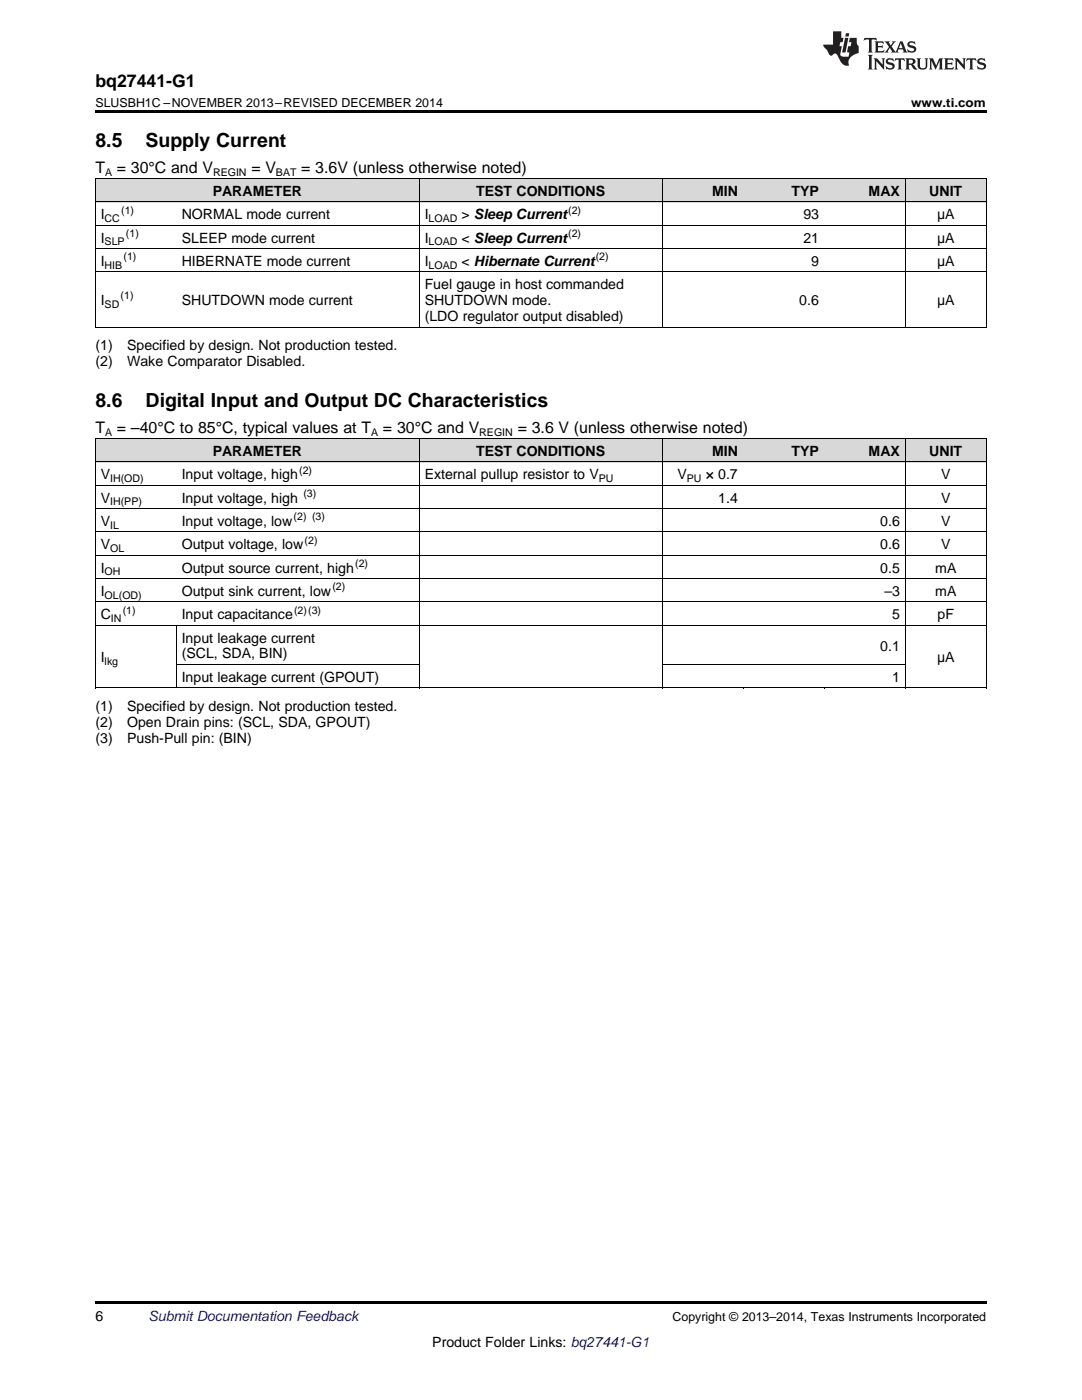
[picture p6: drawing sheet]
<svg xmlns="http://www.w3.org/2000/svg" width="216mm" height="279mm" viewBox="0 0 216 279" stroke-linecap="round" stroke-linejoin="round" font-family="sans-serif">
<defs><g id="words">
<g font-size="3.9">
<text x="19" y="29.3">8.5</text>
<text x="29.1" y="29.3">Supply Current</text>
<text x="19" y="81.2">8.6</text>
<text x="29.1" y="81.2">Digital Input and Output DC Characteristics</text>
</g>
<text font-size="3.5" x="19" y="17.3">bq27441-G1</text>
<g font-size="3.2">
<text x="19" y="34.4">T</text>
<text x="23.3" y="34.4">= 30°C and V</text>
<text x="50.2" y="34.4">= V</text>
<text x="60.1" y="34.4">= 3.6V (unless otherwise noted)</text>
<text x="19" y="86.3">T</text>
<text x="23.3" y="86.3">= –40°C to 85°C, typical values at T</text>
<text x="76.4" y="86.3">= 30°C and V</text>
<text x="103.3" y="86.3">= 3.6 V (unless otherwise noted)(Force Note1)</text>
</g>
<g font-size="2.8">
<text x="42.4" y="39.1">PARAMETER</text>
<text x="95" y="39.1">TEST CONDITIONS</text>
<text x="142.1" y="39.1">MIN</text>
<text x="157.9" y="39.1">TYP</text>
<text x="173.3" y="39.1">MAX</text>
<text x="185.4" y="39.1">UNIT</text>
<text x="20.1" y="43.7">I</text>
<text x="36.3" y="43.7">NORMAL mode current</text>
<text x="84.7" y="43.7">I</text>
<text x="92.1" y="43.7">&gt; Sleep Current</text>
<text x="160.3" y="43.7">93</text>
<text x="187" y="43.7">μA</text>
<text x="20.1" y="48.4">I</text>
<text x="20.1" y="53.1">I</text>
<text x="36.3" y="48.4">SLEEP mode current</text>
<text x="36.3" y="53.1">HIBERNATE mode current</text>
<text x="84.7" y="48.4">I</text>
<text x="84.7" y="53.1">I</text>
<text x="92.1" y="48.4">&lt; Sleep Current</text>
<text x="92.1" y="53.1">&lt; Hibernate Current</text>
<text x="160.3" y="48.4">21</text>
<text x="161.9" y="53.1">9</text>
<text x="187" y="48.4">μA</text>
<text x="187" y="53.1">μA</text>
<text x="84.7" y="57.7">Fuel gauge in host commanded</text>
<text x="20.1" y="60.9">I</text>
<text x="36.3" y="60.9">SHUTDOWN mode current</text>
<text x="84.7" y="60.9">SHUTDOWN mode.</text>
<text x="84.7" y="64.1">(LDO regulator output disabled)</text>
<text x="159.5" y="60.9">0.6</text>
<text x="187" y="60.9">μA</text>
<text x="19" y="69.9">(1)</text>
<text x="25.4" y="69.9">Specified by design. Not production tested.</text>
<text x="19" y="73.1">(2)</text>
<text x="25.4" y="73.1">Wake Comparator Disabled.</text>
<text x="20.1" y="95.6">V</text>
<text x="36.3" y="95.6">Input voltage, high</text>
<text x="42.4" y="91">PARAMETER</text>
<text x="84.7" y="95.6">External pullup resistor to V</text>
<text x="95" y="91">TEST CONDITIONS</text>
<text x="135.2" y="95.6">V</text>
<text x="140.8" y="95.6">× 0.7</text>
<text x="142.1" y="91">MIN</text>
<text x="157.9" y="91">TYP</text>
<text x="173.3" y="91">MAX</text>
<text x="185.4" y="91">UNIT</text>
<text x="187.8" y="95.6">V</text>
<text x="20.1" y="100.3">V</text>
<text x="36.3" y="100.3">Input voltage, high</text>
<text x="143.3" y="100.3">1.4</text>
<text x="187.8" y="100.3">V</text>
<text x="20.1" y="105">V</text>
<text x="36.3" y="105">Input voltage, low</text>
<text x="175.6" y="105">0.6</text>
<text x="187.8" y="105">V</text>
<text x="20.1" y="109.6">V</text>
<text x="36.3" y="109.6">Output voltage, low</text>
<text x="175.6" y="109.6">0.6</text>
<text x="187.8" y="109.6">V</text>
<text x="20.1" y="114.3">I</text>
<text x="20.1" y="118.9">I</text>
<text x="36.3" y="114.3">Output source current, high</text>
<text x="36.3" y="118.9">Output sink current, low</text>
<text x="175.6" y="114.3">0.5</text>
<text x="176.5" y="118.9">–3</text>
<text x="186.6" y="114.3">mA</text>
<text x="186.6" y="118.9">mA</text>
<text x="20.1" y="123.6">C</text>
<text x="36.3" y="123.6">Input capacitance</text>
<text x="178" y="123.6">5</text>
<text x="187.1" y="123.6">pF</text>
<text x="36.3" y="128.2">Input leakage current</text>
<text x="36.3" y="131.4">(SCL, SDA, BIN)</text>
<text x="175.6" y="129.8">0.1</text>
<text x="20.1" y="132.2">I</text>
<text x="36.3" y="136.1">Input leakage current (GPOUT)</text>
<text x="178" y="136.1">1</text>
<text x="187" y="132.2">μA</text>
<text x="19" y="141.9">(1)</text>
<text x="25.4" y="141.9">Specified by design. Not production tested.</text>
<text x="19" y="145.1">(2)</text>
<text x="19" y="148.3">(3)</text>
<text x="25.4" y="145.1">Open Drain pins: (SCL, SDA, GPOUT)</text>
<text x="25.4" y="148.3">Push-Pull pin: (BIN)</text>
<text x="19" y="263.6">6</text>
<text x="86.3" y="268.9">Product Folder Links: bq27441-G1</text>
</g>
<text font-size="2.8" fill="#0000c8" x="29.6" y="263.6">Submit Documentation Feedback</text>
<g font-size="2.5">
<text x="19" y="21.4">SLUSBH1C –NOVEMBER 2013–REVISED DECEMBER 2014</text>
<text x="181.8" y="21.4">www.ti.com</text>
<text x="134.2" y="263.6">Copyright © 2013–2014, Texas Instruments Incorporated</text>
</g>
<g font-size="2.1">
<text x="21" y="35.1">A</text>
<text x="42.5" y="35.1">REGIN</text>
<text x="55.1" y="35.1">BAT</text>
<text x="20.9" y="44.3">CC</text>
<text x="24.2" y="42.6">(1)</text>
<text x="25.1" y="47.3">(1)</text>
<text x="85.5" y="44.3">LOAD</text>
<text x="113.4" y="42.6">(2)</text>
<text x="113.4" y="47.3">(2)</text>
<text x="20.9" y="49">SLP</text>
<text x="20.9" y="53.6">HIB</text>
<text x="24.7" y="51.9">(1)</text>
<text x="85.5" y="49">LOAD</text>
<text x="85.5" y="53.6">LOAD</text>
<text x="118.9" y="51.9">(2)</text>
<text x="24.1" y="59.8">(1)</text>
<text x="20.9" y="61.5">SD</text>
<text x="21" y="87">A</text>
<text x="74.1" y="87">A</text>
<text x="95.6" y="87">REGIN</text>
<text x="59.7" y="94.5">(2)</text>
<text x="22" y="96.2">IH(OD)</text>
<text x="22" y="100.9">IH(PP)</text>
<text x="60.5" y="99.2">(3)</text>
<text x="119.5" y="96.2">PU</text>
<text x="137.1" y="96.2">PU</text>
<text x="22" y="105.5">IL</text>
<text x="58.6" y="103.8">(2) (3)</text>
<text x="22" y="110.2">OL</text>
<text x="60.8" y="108.5">(2)</text>
<text x="70.9" y="113.1">(2)</text>
<text x="20.9" y="114.8">OH</text>
<text x="20.9" y="119.5">OL(OD)</text>
<text x="66.3" y="117.8">(2)</text>
<text x="22.1" y="124.1">IN</text>
<text x="24.5" y="122.4">(1)</text>
<text x="58.7" y="122.4">(2)(3)</text>
<text x="20.9" y="132.7">lkg</text>
</g>
</g></defs>
<g fill="#d8d8d8">
<path d="M19 87.6h16.2v4.7h-16.2z"/>
<path d="M35.2 87.6h48.5v4.7h-48.5z"/>
<path d="M83.7 87.6h48.5v4.7h-48.5z"/>
<path d="M132.2 87.6h16.1v4.7h-16.1z"/>
<path d="M148.3 87.6h16.2v4.7h-16.2z"/>
<path d="M164.5 87.6h16.2v4.7h-16.2z"/>
<path d="M180.7 87.6h16.1v4.7h-16.1z"/>
<path d="M19 35.7h16.2v4.7h-16.2z"/>
<path d="M35.2 35.7h48.5v4.7h-48.5z"/>
<path d="M83.7 35.7h48.5v4.7h-48.5z"/>
<path d="M132.2 35.7h16.1v4.7h-16.1z"/>
<path d="M148.3 35.7h16.2v4.7h-16.2z"/>
<path d="M164.5 35.7h16.2v4.7h-16.2z"/>
<path d="M180.7 35.7h16.1v4.7h-16.1z"/>
</g>
<g fill="#000">
<path d="M19 22h177.8v.5h-177.8zM19 65.3h.2zM83.6 65.3h.1zM132.1 65.3h.1zM148.2 65.3h.1zM164.4 65.3h.1zM180.6 65.3h.1zM196.7 65.3h.1zM19 137.3h.2zM83.6 137.3h.1zM132.1 137.3h.1zM148.2 137.3h.1z"/>
<path d="M164.4 137.3h.1zM180.6 137.3h.1zM196.7 137.3h.1zM19 259.7h177.8v.5h-177.8z"/>
</g>
<g fill="none" stroke="#000" stroke-width=".2">
<path d="M19 35.6h177.8M19.1 35.7v29.6M83.6 35.7v29.6M132.1 35.7v29.6M180.6 35.7v29.6M196.8 35.7v29.6M19 54.3h177.8M19 49.6h177.8M19 45h177.8M19 40.3h177.8M19 65.3h177.8M19 96.9h177.8"/>
<path d="M19 92.2h177.8M19 87.5h177.8M19.1 87.6v49.7M83.6 87.6v49.7M132.1 87.6v49.7M180.6 87.6v49.7M196.8 87.6v49.7M19 115.5h177.8M19 110.8h177.8M19 106.2h177.8M19 101.5h177.8M19 137.3h177.8"/>
<path d="M19 124.8h177.8M19 120.1h177.8M35.2 124.8v12.5M35.2 132.6h48.5M132.2 132.6h48.5"/>
</g>
<g fill="#231f20">
<path d="M172.5 7.6l-.1 .5 .4-.2h.6v.1v2.1l-.2 .4h.9l-.2-.4v-2.1l.1-.1h.5l.5 .2-.2-.5zM174.5 8.3l.2 .3v1.5l-.2 .4h1.8l.2-.6a1.04 1.04 0 0 1-1.3 .2v-.7h.6l.3 .2v-.6l-.3 .2h-.6v-.6l.8-.1 .4 .3-.2-.5zM176.5 8.3l.9 1.1-.9 1.1h.8l-.2-.2 .4-.7 .5 .7-.2 .2h1.5l-.2-.2 .2-.4h.9l.1 .4-.2 .2h1l-.3-.3-.7-1.9h-.5l-.9 2-.8-1 .9-1h-.8l.1 .3-.4 .5-.3-.6 .1-.2zM179.7 8.6l.4 1h-.7zM181.3 8.4a.63 .63 0 0 0-.2 .7 .63 .63 0 0 0 .6 .4l.6 .2 .1 .2a.75 .75 0 0 1-.7 .4 .75 .75 0 0 1-.6-.5l.1 .7 .1-.1a1.11 1.11 0 0 0 1.5-.6 1.13 1.13 0 0 0-1.2-.8l-.1-.4a1.04 1.04 0 0 1 1.2 .2l-.2-.5-.2 .1-.4-.2zM173.2 10.9l.2 .4v2.2l-.2 .4h1l-.3-.4v-2.2l.3-.4zM174.3 11.6l.3 .4v1.5l-.3 .4h.8l-.2-.4v-1.3l1.5 1.7v-1.9l.2-.4h-.7l.2 .4v.9l-1.1-1.3zM177 11.8a.62 .62 0 0 0-.2 .7 .62 .62 0 0 0 .6 .4l.6 .1 .1 .3a.76 .76 0 0 1-.7 .3 .76 .76 0 0 1-.7-.4l.2 .7 .1-.1a1.11 1.11 0 0 0 1.5-.6 1.13 1.13 0 0 0-1.2-.8l-.1-.4a1.04 1.04 0 0 1 1.2 .2l-.2-.6-.2 .1-.5-.1zM178.7 11.6l-.2 .6a.61 .61 0 0 1 .8-.3v1.6l-.2 .4h.9l-.2-.4v-1.6a.63 .63 0 0 1 .7 .3l-.1-.6zM180.6 11.6l.3 .4v1.5l-.3 .4h1l-.2-.2-.1-.8 .6 .2a.76 .76 0 0 0 1.2 .7l-1-1a.58 .58 0 0 0 .6-.5 .58 .58 0 0 0-.5-.6zM181.4 11.9h.1a.45 .45 0 0 1 .5 .1 .45 .45 0 0 1 .1 .5l-.8 .2zM182.9 11.6l.2 .2a2.17 2.17 0 0 0 .3 1.9 .99 .99 0 0 0 1.6-.6v-1.1l.2-.4h-.7l.2 .2a1.92 1.92 0 0 1-.2 1.8 .6 .6 0 0 1-.9-.5v-1.1l.2-.4zM185.4 11.6l.2 .4v1.5l-.2 .4h.7l-.2-.4v-1.4l.8 1.8 .8-1.8v1.4l-.2 .4h.9l-.2-.4v-1.5l.2-.4h-.8l-.6 1.5-.6-1.5zM188.4 11.6l.2 .4v1.5l-.2 .4h1.8l.1-.6a1.04 1.04 0 0 1-1.2 .1v-.6h.5l.4 .2v-.6l-.4 .2h-.5v-.7h.8l.3 .3-.1-.6zM190.5 11.6l.2 .4v1.5l-.2 .4h.7l-.2-.4v-1.3l1.5 1.7v-1.9l.2-.4h-.7l.2 .4v.9l-1.1-1.3zM192.9 11.6l-.1 .6a.61 .61 0 0 1 .7-.3l.1 1.6-.3 .4h1l-.3-.4 .1-1.6a.63 .63 0 0 1 .7 .3l-.1-.6zM195.2 11.8a.62 .62 0 0 0-.2 .7 .62 .62 0 0 0 .6 .4l.6 .1 .1 .3a.76 .76 0 0 1-.7 .3 .76 .76 0 0 1-.6-.4l.1 .7 .1-.1a1.11 1.11 0 0 0 1.6-.6 1.13 1.13 0 0 0-1.3-.8l-.1-.4a1.04 1.04 0 0 1 1.2 .2l-.1-.6-.2 .1-.5-.1z"/>
<path d="M166.2 6.3v2.6h-1.9v.4l.8 .9a.91 .91 0 0 0 1 .8 .56 .56 0 0 1 .5-.3 .56 .56 0 0 1 .5 .3l.4 .8a1.53 1.53 0 0 0 1.9 1.2 1.54 1.54 0 0 1 1-2.1l.9-.3v-1.4a1.52 1.52 0 0 1-.4-1.6h-1.3l-.2 .8h.5l-.2 .8h-.5l-.1 1v.2l.4 .1-.2 .8a1.93 1.93 0 0 1-1.6-.3l.3-1.8h-.5l.2-.8h.4l.2-.8h-.4v-1.3zM168.6 7.6l-.6 2.9h.7l.6-2.9zM168.8 6.6l-.1 .7h.6l.2-.7z"/>
</g>
<use href="#words"/>
</svg>
